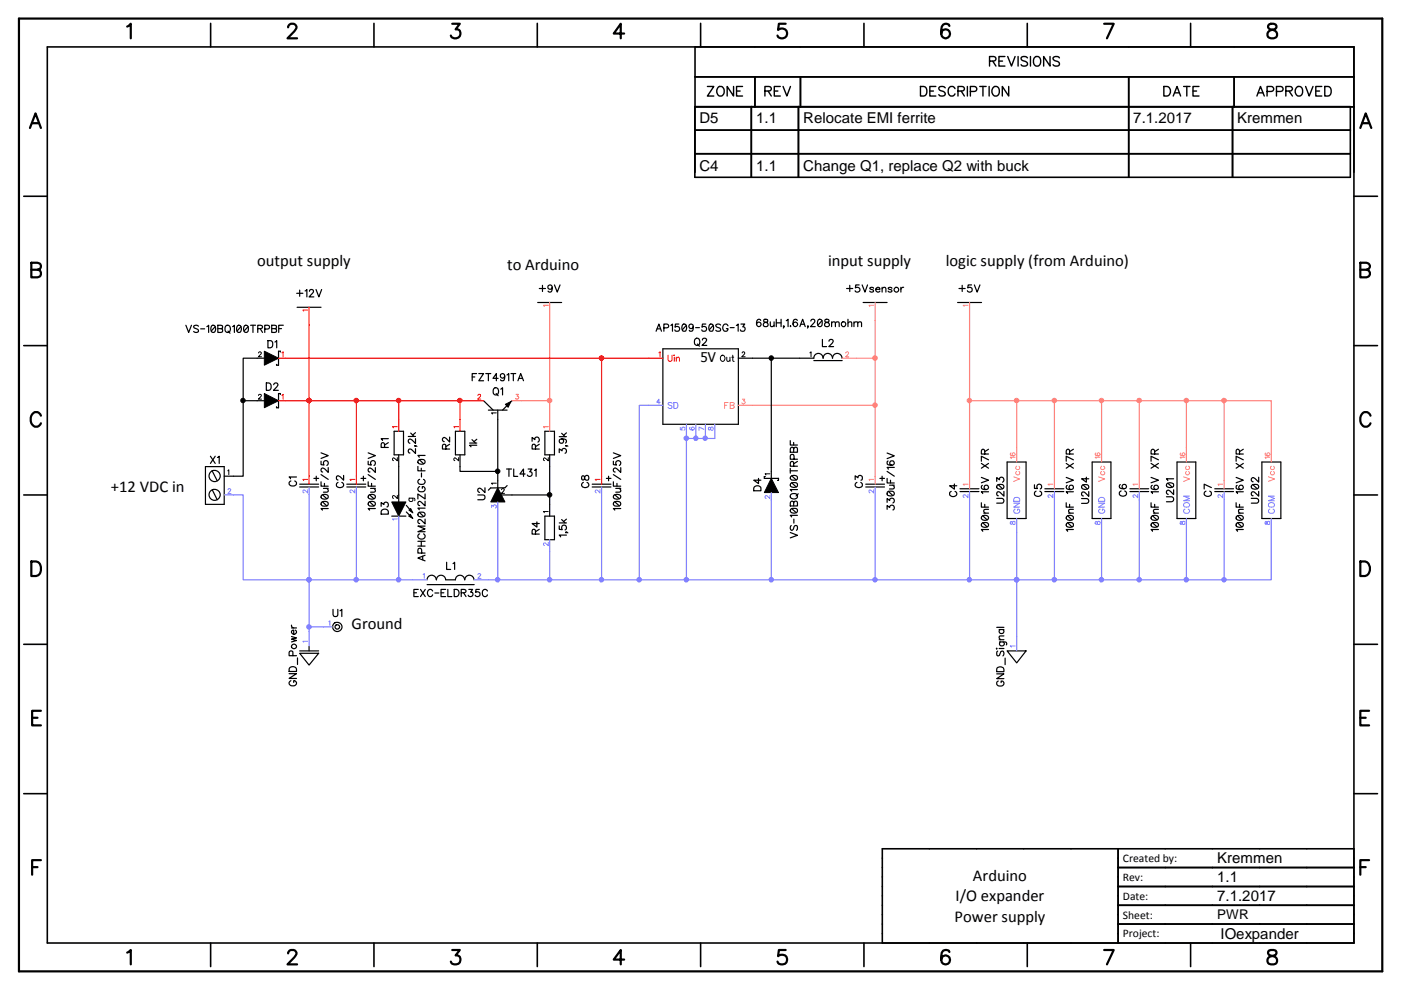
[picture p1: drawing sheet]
<svg xmlns="http://www.w3.org/2000/svg" width="297mm" height="210mm" viewBox="0 0 297 210" stroke-linecap="round" stroke-linejoin="round" font-family="sans-serif">
<defs><g id="words">
<g font-size="3.5">
<text x="54.5" y="56.3">output supply</text>
<text x="107.5" y="57.3">to Arduino</text>
<text x="175.6" y="56.3">input supply</text>
<text x="200.5" y="56.3">logic supply (from Arduino)</text>
<text x="23.5" y="104.3">+12 VDC in</text>
<text x="74.5" y="133.3">Ground</text>
<text x="202.6" y="191.1">I/O expander</text>
<text x="206.3" y="186.9">Arduino</text>
<text x="202.4" y="195.4">Power supply</text>
</g>
<g font-size="3.2">
<text x="148.3" y="26.2">D5</text>
<text x="160.3" y="26.2">1.1</text>
<text x="170.3" y="26.2">Relocate EMI ferrite</text>
<text x="240.3" y="26.2">7.1.2017</text>
<text x="262.3" y="26.2">Kremmen</text>
<text x="148.3" y="36.2">C4</text>
<text x="160.3" y="36.2">1.1</text>
<text x="170.3" y="36.2">Change Q1, replace Q2 with buck</text>
<text x="258.1" y="183">Kremmen</text>
<text x="258.1" y="187">1.1</text>
<text x="258.1" y="191">7.1.2017</text>
<text x="258.8" y="199">IOexpander</text>
</g>
<g font-size="2.8">
<text x="148.5" y="76.8">5V</text>
<text x="258.1" y="194.9">PWR</text>
</g>
<g font-size="2.5">
<text x="238.1" y="182.8">Created by:</text>
<text x="238.1" y="186.8">Rev:</text>
<text x="238.1" y="190.8">Date:</text>
<text x="238.1" y="194.8">Sheet:</text>
<text x="238.1" y="198.8">Project:</text>
</g>
</g></defs>
<path d="M0 0h297v209.9h-297z" fill="none" stroke="#fff" stroke-width=".34"/>
<path d="M65.5 69v16h-5M65.5 85h35" fill="none" stroke="#f00" stroke-width=".25"/>
<circle cx="65.5" cy="84.9" r=".48" fill="#f00"/>
<circle cx="65.5" cy="84.9" r=".48" fill="none" stroke="#f00" stroke-width=".21"/>
<path d="M84.5 85v3.9" fill="none" stroke="#f00" stroke-width=".25"/>
<circle cx="84.5" cy="84.9" r=".48" fill="#f00"/>
<circle cx="84.5" cy="84.9" r=".48" fill="none" stroke="#f00" stroke-width=".21"/>
<path d="M97.5 85v3.9" fill="none" stroke="#f00" stroke-width=".25"/>
<circle cx="97.5" cy="84.9" r=".48" fill="#f00"/>
<circle cx="97.5" cy="84.9" r=".48" fill="none" stroke="#f00" stroke-width=".21"/>
<path d="M65.5 85v16" fill="none" stroke="#f00" stroke-width=".25"/>
<circle cx="65.5" cy="84.9" r=".48" fill="#f00"/>
<circle cx="65.5" cy="84.9" r=".48" fill="none" stroke="#f00" stroke-width=".21"/>
<path d="M75.6 85v16" fill="none" stroke="#f00" stroke-width=".25"/>
<circle cx="75.5" cy="84.9" r=".47" fill="#f00"/>
<circle cx="75.5" cy="84.9" r=".47" fill="none" stroke="#f00" stroke-width=".21"/>
<path d="M49.5 104.9h2.1v18h13.9v11M84.5 111v11.9h-19" fill="none" stroke="#8080ff" stroke-width=".25"/>
<circle cx="65.5" cy="122.9" r=".49" fill="#8080ff"/>
<circle cx="65.5" cy="122.9" r=".49" fill="none" stroke="#8080ff" stroke-width=".21"/>
<path d="M65.5 104.9v18" fill="none" stroke="#8080ff" stroke-width=".25"/>
<circle cx="65.5" cy="122.9" r=".49" fill="#8080ff"/>
<circle cx="65.5" cy="122.9" r=".49" fill="none" stroke="#8080ff" stroke-width=".21"/>
<path d="M75.6 104.9v18" fill="none" stroke="#8080ff" stroke-width=".25"/>
<circle cx="75.5" cy="122.9" r=".48" fill="#8080ff"/>
<circle cx="75.5" cy="122.9" r=".48" fill="none" stroke="#8080ff" stroke-width=".21"/>
<path d="M65.5 132.9h3" fill="none" stroke="#8080ff" stroke-width=".25"/>
<circle cx="65.5" cy="132.9" r=".48" fill="#8080ff"/>
<circle cx="65.5" cy="132.9" r=".48" fill="none" stroke="#8080ff" stroke-width=".21"/>
<path d="M84.5 122.9h3" fill="none" stroke="#8080ff" stroke-width=".25"/>
<circle cx="84.5" cy="122.9" r=".49" fill="#8080ff"/>
<circle cx="84.5" cy="122.9" r=".49" fill="none" stroke="#8080ff" stroke-width=".21"/>
<path d="M215.6 95v-10h-10v16.9M215.6 85h8M233.5 95v-10h-9.9v16.9" fill="none" stroke="#ff8080" stroke-width=".25"/>
<circle cx="223.5" cy="84.9" r=".48" fill="#ff8080"/>
<circle cx="223.5" cy="84.9" r=".48" fill="none" stroke="#ff8080" stroke-width=".21"/>
<circle cx="215.5" cy="84.9" r=".48" fill="#ff8080"/>
<circle cx="215.5" cy="84.9" r=".48" fill="none" stroke="#ff8080" stroke-width=".21"/>
<path d="M233.5 85h18v10" fill="none" stroke="#ff8080" stroke-width=".25"/>
<circle cx="233.5" cy="84.9" r=".48" fill="#ff8080"/>
<circle cx="233.5" cy="84.9" r=".48" fill="none" stroke="#ff8080" stroke-width=".21"/>
<path d="M241.6 85v16.9" fill="none" stroke="#ff8080" stroke-width=".25"/>
<circle cx="241.5" cy="84.9" r=".48" fill="#ff8080"/>
<circle cx="241.5" cy="84.9" r=".48" fill="none" stroke="#ff8080" stroke-width=".21"/>
<path d="M205.6 67.9v17.1" fill="none" stroke="#ff8080" stroke-width=".25"/>
<circle cx="205.5" cy="84.9" r=".47" fill="#ff8080"/>
<circle cx="205.5" cy="84.9" r=".47" fill="none" stroke="#ff8080" stroke-width=".21"/>
<path d="M251.5 85h18v10" fill="none" stroke="#ff8080" stroke-width=".25"/>
<circle cx="251.5" cy="84.9" r=".48" fill="#ff8080"/>
<circle cx="251.5" cy="84.9" r=".48" fill="none" stroke="#ff8080" stroke-width=".21"/>
<path d="M259.5 85v16.9" fill="none" stroke="#ff8080" stroke-width=".25"/>
<circle cx="259.5" cy="84.9" r=".48" fill="#ff8080"/>
<circle cx="259.5" cy="84.9" r=".48" fill="none" stroke="#ff8080" stroke-width=".21"/>
<path d="M54.5 75.9h-2.9v9.1M54.5 85h-2.9v16h-2.1" fill="none" stroke="#000" stroke-width=".25"/>
<circle cx="51.5" cy="84.9" r=".47" fill="#000"/>
<circle cx="51.5" cy="84.9" r=".47" fill="none" stroke="#000" stroke-width=".21"/>
<path d="M105.5 107.9v15h11v-6M205.6 106v16.9h10v-10M116.5 122.9h89.1" fill="none" stroke="#8080ff" stroke-width=".25"/>
<circle cx="116.5" cy="122.9" r=".49" fill="#8080ff"/>
<circle cx="116.5" cy="122.9" r=".49" fill="none" stroke="#8080ff" stroke-width=".21"/>
<circle cx="205.5" cy="122.9" r=".48" fill="#8080ff"/>
<circle cx="205.5" cy="122.9" r=".48" fill="none" stroke="#8080ff" stroke-width=".21"/>
<path d="M233.5 112.9v10h-17.9" fill="none" stroke="#8080ff" stroke-width=".25"/>
<circle cx="215.5" cy="122.9" r=".49" fill="#8080ff"/>
<circle cx="215.5" cy="122.9" r=".49" fill="none" stroke="#8080ff" stroke-width=".21"/>
<path d="M223.6 106v16.9" fill="none" stroke="#8080ff" stroke-width=".25"/>
<circle cx="223.5" cy="122.9" r=".49" fill="#8080ff"/>
<circle cx="223.5" cy="122.9" r=".49" fill="none" stroke="#8080ff" stroke-width=".21"/>
<path d="M215.6 122.9v12.1" fill="none" stroke="#8080ff" stroke-width=".25"/>
<circle cx="215.5" cy="122.9" r=".49" fill="#8080ff"/>
<circle cx="215.5" cy="122.9" r=".49" fill="none" stroke="#8080ff" stroke-width=".21"/>
<path d="M251.5 112.9v10h-18" fill="none" stroke="#8080ff" stroke-width=".25"/>
<circle cx="233.5" cy="122.9" r=".49" fill="#8080ff"/>
<circle cx="233.5" cy="122.9" r=".49" fill="none" stroke="#8080ff" stroke-width=".21"/>
<path d="M241.6 106v16.9" fill="none" stroke="#8080ff" stroke-width=".25"/>
<circle cx="241.5" cy="122.9" r=".49" fill="#8080ff"/>
<circle cx="241.5" cy="122.9" r=".49" fill="none" stroke="#8080ff" stroke-width=".21"/>
<path d="M269.5 112.9v10h-18" fill="none" stroke="#8080ff" stroke-width=".25"/>
<circle cx="251.5" cy="122.9" r=".49" fill="#8080ff"/>
<circle cx="251.5" cy="122.9" r=".49" fill="none" stroke="#8080ff" stroke-width=".21"/>
<path d="M259.5 106v16.9" fill="none" stroke="#8080ff" stroke-width=".25"/>
<circle cx="259.5" cy="122.9" r=".49" fill="#8080ff"/>
<circle cx="259.5" cy="122.9" r=".49" fill="none" stroke="#8080ff" stroke-width=".21"/>
<path d="M103.5 122.9h2" fill="none" stroke="#8080ff" stroke-width=".25"/>
<circle cx="105.5" cy="122.9" r=".49" fill="#8080ff"/>
<circle cx="105.5" cy="122.9" r=".49" fill="none" stroke="#8080ff" stroke-width=".21"/>
<path d="M145.5 93v29.9" fill="none" stroke="#8080ff" stroke-width=".25"/>
<circle cx="145.5" cy="122.9" r=".49" fill="#8080ff"/>
<circle cx="145.5" cy="122.9" r=".49" fill="none" stroke="#8080ff" stroke-width=".21"/>
<path d="M145.5 93h6" fill="none" stroke="#8080ff" stroke-width=".25"/>
<circle cx="145.5" cy="92.9" r=".48" fill="#8080ff"/>
<circle cx="145.5" cy="92.9" r=".48" fill="none" stroke="#8080ff" stroke-width=".21"/>
<path d="M149.6 93h.1" fill="none" stroke="#8080ff" stroke-width=".25"/>
<circle cx="149.5" cy="92.9" r=".47" fill="#8080ff"/>
<circle cx="149.5" cy="92.9" r=".47" fill="none" stroke="#8080ff" stroke-width=".21"/>
<path d="M147.5 93h.1" fill="none" stroke="#8080ff" stroke-width=".25"/>
<circle cx="147.5" cy="92.9" r=".47" fill="#8080ff"/>
<circle cx="147.5" cy="92.9" r=".47" fill="none" stroke="#8080ff" stroke-width=".21"/>
<path d="M137.5 85.9h-2v37" fill="none" stroke="#8080ff" stroke-width=".25"/>
<circle cx="135.5" cy="122.9" r=".49" fill="#8080ff"/>
<circle cx="135.5" cy="122.9" r=".49" fill="none" stroke="#8080ff" stroke-width=".21"/>
<path d="M163.5 106v16.9" fill="none" stroke="#8080ff" stroke-width=".25"/>
<circle cx="163.5" cy="122.9" r=".48" fill="#8080ff"/>
<circle cx="163.5" cy="122.9" r=".48" fill="none" stroke="#8080ff" stroke-width=".21"/>
<path d="M185.5 104.9v18" fill="none" stroke="#8080ff" stroke-width=".25"/>
<circle cx="185.5" cy="122.9" r=".49" fill="#8080ff"/>
<circle cx="185.5" cy="122.9" r=".49" fill="none" stroke="#8080ff" stroke-width=".21"/>
<path d="M127.5 104.9v18" fill="none" stroke="#8080ff" stroke-width=".25"/>
<circle cx="127.5" cy="122.9" r=".49" fill="#8080ff"/>
<circle cx="127.5" cy="122.9" r=".49" fill="none" stroke="#8080ff" stroke-width=".21"/>
<path d="M181.6 75.9h3.9v25.1M185.5 67.9v8" fill="none" stroke="#ff8080" stroke-width=".25"/>
<circle cx="185.5" cy="75.9" r=".49" fill="#ff8080"/>
<circle cx="185.5" cy="75.9" r=".49" fill="none" stroke="#ff8080" stroke-width=".21"/>
<path d="M159.6 85.9h25.9" fill="none" stroke="#ff8080" stroke-width=".25"/>
<circle cx="185.5" cy="85.9" r=".49" fill="#ff8080"/>
<circle cx="185.5" cy="85.9" r=".49" fill="none" stroke="#ff8080" stroke-width=".21"/>
<path d="M84.5 98.9v6M97.5 98.9v1h8M105.5 88.9v13M116.5 98.9v8M108.5 104.9h8" fill="none" stroke="#000" stroke-width=".25"/>
<g fill="#000">
<circle cx="105.5" cy="99.9" r=".49"/>
<circle cx="116.5" cy="104.9" r=".49"/>
</g>
<g fill="none" stroke="#000" stroke-width=".21">
<circle cx="105.5" cy="99.9" r=".49"/>
<circle cx="116.5" cy="104.9" r=".49"/>
</g>
<path d="M116.5 67.9v21M110.5 85h6" fill="none" stroke="#ff8040" stroke-width=".25"/>
<circle cx="116.5" cy="84.9" r=".48" fill="#ff8040"/>
<circle cx="116.5" cy="84.9" r=".48" fill="none" stroke="#ff8040" stroke-width=".21"/>
<path d="M159.6 75.9h9.9M163.5 75.9v24" fill="none" stroke="#000" stroke-width=".25"/>
<circle cx="163.5" cy="75.9" r=".48" fill="#000"/>
<circle cx="163.5" cy="75.9" r=".48" fill="none" stroke="#000" stroke-width=".21"/>
<path d="M60.5 75.9h77M127.5 75.9v25.1" fill="none" stroke="#f00" stroke-width=".25"/>
<circle cx="127.5" cy="75.9" r=".49" fill="#f00"/>
<g fill="none" stroke="#f00" stroke-width=".21">
<path d="M59.8 74.8l.2-.2v1M65.2 65.7h-1l.2 .3M139.7 74.8l.3-.2v1M141.6 75.3l.1 1.1 .3 .2 .4-.2 .1-1.1M142.9 75.3h.1zM143 75.7v.9M143.4 76l.3-.3 .3 .1 .1 .8M143.4 75.7v.9M59.8 83.8l.2-.2v1M84.2 90.5h-1l.2 .2M97.2 90.5h-1l.2 .2M101.3 83.9l.2-.3 .4 .1-.1 .5-.5 .4h.6"/>
<path d="M65.2 101.6h-1l.2 .3M75.2 101.6h-1l.2 .3M127.2 101.6h-1l.2 .3"/>
<circle cx="127.5" cy="75.9" r=".49"/>
</g>
<g fill="none" stroke="#000" stroke-width=".25">
<path d="M39.4 69l.6 1.5 .6-1.5M42.1 69.2a.58 .58 0 0 0-.6-.3 .58 .58 0 0 0-.4 .4l.1 .3 .7 .2 .2 .5a.67 .67 0 0 1-1 0M42.5 69.7h.9M43.9 69.3l.3-.3v1.5M44.9 69a.47 .47 0 0 1 .7 .3l.1 .3a.68 .68 0 0 1-.6 .9 .97 .97 0 0 1-.2-1.5zM45.6 69.3l-.8 .9M46.2 69l1 .1v.5l-.3 .1 .3 .1v.6l-1 .1zM46.2 69.7h.7M47.8 69.2a.67 .67 0 0 1 1 0 .67 .67 0 0 1 0 .9 .61 .61 0 0 1-.9 .3 .61 .61 0 0 1-.2-.8zM48.3 70.2l.5 .5M49.3 69.3l.4-.3v1.5M50.4 69a.47 .47 0 0 1 .7 .3l.1 .3a.68 .68 0 0 1-.6 .9 .97 .97 0 0 1-.2-1.5z"/>
<path d="M51.1 69.3l-.9 .9M51.9 69a.51 .51 0 0 1 .7 .3l.1 .3a.63 .63 0 0 1-.6 .9 .94 .94 0 0 1-.2-1.5zM52.6 69.3l-.9 .9M53.1 69h1.1M53.6 69v1.5M54.5 75.9h1.5M54.6 69.7l1-.1v-.5l-1-.1v1.5M55.2 69.7l.5 .8M56.1 69.8l.9-.1 .1-.2v-.4l-1-.1v1.5M56.8 72.2h.5a.82 .82 0 0 1 .5 .8 .82 .82 0 0 1-.5 .7h-.5zM57.6 69l1 .1v.5l-.3 .1 .3 .1v.6l-1 .1zM57.6 69.7h.7"/>
<path d="M58.3 72.5l.4-.3v1.5M59.1 69.7h.6M59.4 74.6v-.1h-.3v2.9h-.5v-.1M60.1 69h-1v1.5M62.9 62.2h1.3M63 65.2h5.1M63.5 61.5v1.3M64.7 61.7l.4-.3v1.5M65.6 61.8l.3-.4 .4 .1 .2 .2-.1 .3-.9 .9h1M67 61.4l.6 1.5 .6-1.5M100.1 79.9h.6M101 79.2h-.9v1.5"/>
<path d="M101.5 79.2h1l-1 1.5h1M103 79.2h1.1M103.5 79.2v1.5M107 79.7a.47 .47 0 0 1-.6 .4 .47 .47 0 0 1-.2-.7 .47 .47 0 0 1 .7 0l.1 .3a.74 .74 0 0 1-.6 1l-.3-.2M107.5 79.5l.4-.3v1.5M108.3 79.2h1M108.8 79.2v1.5M114 64.1h5.1M114.3 61.2h1.4M115 60.5v1.3M117.1 60.9a.47 .47 0 0 1-.6 .4 .47 .47 0 0 1-.2-.7 .47 .47 0 0 1 .7 0l.1 .3a.74 .74 0 0 1-.6 1l-.3-.2M117.6 60.4l.5 1.5 .6-1.5"/>
<path d="M139.1 70.2l.6-1.5 .5 1.5M139.3 69.7h.7M140.5 74h16v16h-16zM140.8 69.5l.9-.1 .1-.4-.4-.3h-.6v1.5M142.2 69l.4-.3v1.5M143.9 68.7h-.7l-.1 .7a.54 .54 0 0 1 .8-.1 .54 .54 0 0 1 0 .8 .54 .54 0 0 1-.8-.2M144.8 68.8a.47 .47 0 0 1 .7 .2l.1 .4a.66 .66 0 0 1-.6 .8 .97 .97 0 0 1-.2-1.4zM145.5 69l-.9 .9M147 69.2a.47 .47 0 0 1-.7 .3 .47 .47 0 0 1-.1-.7 .47 .47 0 0 1 .7 .1l.1 .3a.69 .69 0 0 1-.6 1l-.3-.2M147.4 71.9a.67 .67 0 0 1 .9 .1 .67 .67 0 0 1 0 .9 .61 .61 0 0 1-.9 .3 .61 .61 0 0 1-.2-.9zM147.5 69.5h.8M147.9 72.9l.4 .5"/>
<path d="M148.9 72.1l.3-.4h.3l.3 .3-.2 .5-.8 .7h1.1M149.6 68.7h-.7l-.1 .7a.54 .54 0 0 1 .9-.1 .54 .54 0 0 1-.1 .8 .54 .54 0 0 1-.8-.2M150.5 68.8a.47 .47 0 0 1 .7 .2l.1 .4a.66 .66 0 0 1-.6 .8 .97 .97 0 0 1-.2-1.4zM151.2 69l-.8 .9M152.8 68.9a.58 .58 0 0 0-.6-.2 .58 .58 0 0 0-.4 .4l1 .7-.1 .4h-.6l-.3-.2M154.3 69.1a.56 .56 0 0 0-.6-.4 .56 .56 0 0 0-.5 .6v.4a.55 .55 0 0 0 .6 .5 .55 .55 0 0 0 .5-.5h-.3M154.8 69.5h.9M156.1 69l.4-.3v1.5M156.5 75.9h3.1M157.1 68.7h.8l-.4 .6a.5 .5 0 0 1 .3 .8 .5 .5 0 0 1-.8-.2M161.3 67.9a.4 .4 0 0 0-.6-.1 .87 .87 0 0 0 .2 1.5 .49 .49 0 0 0 .5-.5 .49 .49 0 0 0-.5-.5 .49 .49 0 0 0-.5 .4M162 67.8v.4l.6 .3 .3 .2a.51 .51 0 0 1-.6 .6 .51 .51 0 0 1-.5-.6l.2-.2 .7-.3 .1-.3a.54 .54 0 0 0-.8-.1z"/>
<path d="M163.3 68.2l.1 1 .3 .1 .4-.3M164.1 68.2v1.1M164.6 67.7v1.6M164.6 68.5h1M165.6 67.7v1.6M166.2 69.2h-.1h.1l-.1 .4M166.7 68l.4-.3v1.6M167.6 69.1v.2zM169 67.9l-.1-.1a.48 .48 0 0 0-.7 .2 .78 .78 0 0 0 .5 1.3 .49 .49 0 0 0 .4-.5 .49 .49 0 0 0-.5-.5 .49 .49 0 0 0-.5 .4M169.5 75.9h3a.97 .97 0 0 1 1-1 .97 .97 0 0 1 1 1M169.6 69.3l.6-1.6 .5 1.6M169.8 68.7h.7"/>
<path d="M171.4 69.2h-.2h.2l-.2 .4M171.9 68.1l.3-.4h.3l.3 .3-.1 .3-.9 1h1M172.5 76.5h6.1M173.5 67.8a.51 .51 0 0 1 .8 .2v1a.48 .48 0 0 1-.5 .3 .48 .48 0 0 1-.4-.3l-.1-.6zM174.3 68l-.9 1M174.4 72v1.5h.9M174.5 75.9a.97 .97 0 0 1 1-1 .97 .97 0 0 1 1 1 1.02 1.02 0 0 1 1-1 1.02 1.02 0 0 1 1 1M175 67.8v.4l.4 .2a.45 .45 0 0 1 .5 .4 .45 .45 0 0 1-.4 .5l-.5-.1-.2-.2a.74 .74 0 0 1 .9-.8l.1-.3a.54 .54 0 0 0-.8-.1zM175.8 72.3l.3-.3 .5 .1 .1 .3-.3 .4-.7 .7h1M176.3 68.5l.4-.3 .3 .1 .1 1M176.3 68.2v1.1M177.1 68.5l.4-.3 .3 .1 .1 1"/>
<path d="M179.5 61.2h1.3M179.8 68.5l.2-.2a.38 .38 0 0 1 .6 .2v.8M179.8 67.7v1.6M180.2 60.5v1.3M181.1 68.5l.2-.2a.38 .38 0 0 1 .6 .2v.8M181.1 68.2v1.1M181.9 68.5l.2-.2a.38 .38 0 0 1 .6 .2v.8M182.2 60.4h-.8v.6a.55 .55 0 0 1 .8 0 .55 .55 0 0 1-.1 .8 .55 .55 0 0 1-.8-.2M182.8 60.4l.6 1.5 .5-1.5M183 64.1h5.1M185.2 61.1v-.1a.54 .54 0 0 0-.8 .1l.8 .4v.3a.54 .54 0 0 1-.8-.1M185.7 61.3h.9a.5 .5 0 0 0-.7-.3 .5 .5 0 0 0-.3 .6 .5 .5 0 0 0 .7 .3l.3-.2"/>
<path d="M187 61.2l.4-.3 .3 .1 .1 .9M187 60.9v1M189.1 61.1v-.1a.54 .54 0 0 0-.8 .1l.8 .4v.3a.54 .54 0 0 1-.8-.1M191 60.9v1M191.6 60.9l-.4 .1-.2 .3M203 64.1h5.1M203.3 61.2h1.3M204 60.5v1.3M206 60.4h-.7l-.1 .6a.54 .54 0 0 1 .8 .1 .54 .54 0 0 1-.1 .8 .54 .54 0 0 1-.8-.3M206.6 60.4l.6 1.5 .6-1.5M43.6 98.9h3.9v8h-3.9zM44.6 96.7l1 1.6"/>
<path d="M45 99.9l1.1 2M45.6 96.7l-1 1.6M46.1 97l.4-.3v1.6M54.5 85h1.5M56.5 81.2h.5a.84 .84 0 0 1 .5 .8 .84 .84 0 0 1-.5 .8h-.5zM58 81.6l.3-.4h.3l.3 .3-.2 .5-.7 .8h1M59.4 83.7v-.3h-.3v3h-.5v-.2M68.1 97.8v.7l.6 .1a.54 .54 0 0 1 0-.8 .54 .54 0 0 1 .8 .1 .54 .54 0 0 1-.2 .8M68.1 96l1.5 .6-1.5 .6M69.6 99.1v1.1l-1.1-1-.4 .3 .1 .5 .2 .1M78.1 97.8v.7l.6 .1a.53 .53 0 0 1 0-.8 .53 .53 0 0 1 .8 .1 .53 .53 0 0 1-.2 .8M78.1 96l1.5 .6-1.5 .6"/>
<path d="M79.6 99.1v1.1l-.7-.8-.5-.2-.3 .2v.4l.3 .3M81.5 94.9l-.1-.9-.2-.1h-.3l-.1 1h1.5M82.3 93h-1.5l.3 .4M82.3 93.9l-.8 .5M83.6 91.4h2v5h-2zM84.5 96.4v2.5M86.6 92.5h1.5M87.1 91.8l.7 .7M88 94.5v.2v-.2l.4 .2M88.1 95.1v1l-1.1-.9h-.3l-.1 .3 .1 .5 .2 .1M88.1 93v1l-1.1-.9-.4 .3v.3l.3 .3M88.1 91.7l-.6 .5"/>
<path d="M88.6 98.9v.9h1.5M88.7 97.6l.6-.2a.61 .61 0 0 1 .8 .6 .89 .89 0 0 1-1.5 0zM88.9 97.5l.9 .8M89.3 99.3v.5M90.1 96.6h-1.5l.3 .3M94.5 95.2v-.9l-.5-.1-.2 .3v.7h1.5M95.3 92.7v1l-.7-.7-.5-.2-.3 .2v.3l.4 .3M95.3 94.2l-.8 .5M96.6 91.4h1.9v5h-1.9zM97.5 96.4v2.5M99.6 93.9h1.5M100.1 93.2l.7 .7"/>
<path d="M101.1 94.4h-1.5l.3 .3M101.1 93.1l-.6 .5M102.5 85l2.1 2M103.5 87h4M104.7 82.4a.67 .67 0 0 1 .9 .1 .67 .67 0 0 1 0 .9 .61 .61 0 0 1-.8 .3 .61 .61 0 0 1-.2-.9zM105.2 83.4l.4 .5M105.5 87v1.9M105.6 80.2h-1.1l.7-1v1.5M106.2 82.5l.3-.3v1.5M107.4 99.4h1.1M107.9 99.4v1.6M108.5 85l-2 2"/>
<path d="M108.9 99.4v1.6h.9M109.8 80.7l.6-1.5 .6 1.5M110 80.2h.8M112 99.4h.8l-.5 .6a.52 .52 0 0 1 .4 .9 .52 .52 0 0 1-.9-.2M112.8 93.6v-.8l.6 .4a.51 .51 0 0 1 .7-.5 .51 .51 0 0 1 .2 .9l-.3 .1M113.3 99.7l.4-.3v1.6M113.5 95.2l-.1-1h-.5l-.1 1h1.5M114.3 94.2l-.8 .5M115.5 91.4h2.1v5h-2.1zM116.5 96.4v2.5M118.6 96v-.8l.6 .4a.47 .47 0 0 1 .4-.5 .47 .47 0 0 1 .5 .4l-.1 .5-.2 .1M118.6 92.6h1.5"/>
<path d="M119.1 93a.47 .47 0 0 1 .4 .7 .47 .47 0 0 1-.7 .2 .47 .47 0 0 1 0-.8l.3-.1a.74 .74 0 0 1 1 .6l-.2 .3M119.1 91.9l.7 .7M120 94.5v.1v-.1l.4 .1M120.1 91.8l-.6 .5M130 97.8v.7l.7 .1a.54 .54 0 0 1 0-.8 .54 .54 0 0 1 .8 .1 .54 .54 0 0 1-.2 .8M130 96l1.6 .6-1.6 .6M131.6 99.1v1.1l-.8-.8-.5-.2-.2 .2-.1 .4 .4 .3M163.5 99.9v1.5M167.6 93.4v1h1.5M167.6 99.8h1.5M167.6 99.3v1M167.6 95l.4-.2 .3 .4 .1-.3 .4-.1 .2 .2 .1 .9h-1.5z"/>
<path d="M168.3 98.8l-.1-.8-.4-.2-.2 .4v.6h1.5M168.3 93.8v.6M168.3 95.2v.7M168.4 97.4l-.2-1h-.5l-.1 .3v.7h1.5M169.1 97.8l-.8 .5M188.1 96.1l1.5 .5-1.5 .6M188.1 99.9l1.5 1.1M188.3 97.7l-.2 .1v.4a.83 .83 0 0 0 .8 .5 .83 .83 0 0 0 .7-.6 .49 .49 0 0 0-.5-.4 .49 .49 0 0 0-.5 .4 .49 .49 0 0 0 .5 .5M189.6 99.1h-1.5l.2 .4M208.1 98.3l1.5 1M208.8 96.3l-.1-1h-.5l-.1 1h1.5M209.6 97.5l-1.5-.8v1.1"/>
<path d="M209.6 98.3l-1.5 1M209.6 95.2l-.8 .6M213.5 98h4v11.9h-4zM226.1 98.3l1.5 1M226.8 96.3l-.1-.9-.3-.2-.3 .4v.7h1.5M227.6 97.5l-1.5-.8v1.1M227.6 98.3l-1.5 1M227.6 95.2l-.8 .6M231.6 98h3.9v11.9h-3.9zM244 98.3l1.6 1M244.8 96.3l-.1-.9-.4-.2-.3 .4v.7h1.6M245.6 97.5l-1.6-.8v1.1"/>
<path d="M245.6 98.3l-1.6 1M245.6 95.2l-.8 .6M249.6 98h3.9v11.9h-3.9zM262.1 98.3l1.5 1M262.8 96.3l-.1-.9-.4-.2-.2 .2v.9h1.5M263.6 97.5l-1.5-.8v1.1M263.6 98.3l-1.5 1M263.6 95.2l-.8 .6M267.5 98h4.1v11.9h-4.1zM45 103.9l1.1 2.1M47.5 101h2M61.7 102a.54 .54 0 0 0-.4 .6 .54 .54 0 0 0 .6 .4h.4a.54 .54 0 0 0 .6-.4 .54 .54 0 0 0-.4-.6"/>
<path d="M62.9 101.1h-1.6l.3 .4M63.5 102.7h4.1M63.5 103.3h4.1M66.5 101.4h1.1M67.1 101v.9M68.1 102.2v.9h1.5M68.1 100.6l1.5 1M68.2 106.5l.5-.2a.68 .68 0 0 1 .9 .6 .83 .83 0 0 1-.8 .4 .83 .83 0 0 1-.7-.5zM68.2 105l.5-.2a.68 .68 0 0 1 .9 .6 .82 .82 0 0 1-.8 .4 .82 .82 0 0 1-.7-.6zM68.4 106.4l.9 .9M68.4 104.9l.9 .8M68.6 103.5h1"/>
<path d="M68.8 102.5v.6M69.3 103.5l.3 .4-.1 .4-.9 .1M69.6 107.8h-1.5l.3 .4M71.7 102.3a.57 .57 0 0 0-.4 .6 .57 .57 0 0 0 .6 .5h.4a.56 .56 0 0 0 .6-.5 .56 .56 0 0 0-.4-.6M72.9 100.8v1l-.8-.7-.5-.2-.2 .1-.1 .5 .4 .3M73.5 102.7h4.1M73.5 103.3h4.1M76.5 101.4h1.1M77 101v.9M78.1 102.2v.9h1.5M78.1 100.6l1.5 1M78.1 106.5l.6-.2a.66 .66 0 0 1 .9 .6 .84 .84 0 0 1-.8 .4 .84 .84 0 0 1-.7-.5z"/>
<path d="M78.1 105l.6-.2a.66 .66 0 0 1 .9 .6 .89 .89 0 0 1-1.5 0zM78.4 106.4l.9 .9M78.4 104.9l.9 .8M78.6 103.5h1M78.8 102.5v.6M79.3 103.5l.3 .4-.1 .4-.9 .1M79.6 107.8h-1.5l.3 .4M80.8 107.4v-.8l.6 .4a.47 .47 0 0 1 .4-.5 .47 .47 0 0 1 .5 .4l-.1 .5-.2 .1M80.9 108.2a.84 .84 0 0 1 1.4 .3v.5h-1.5zM83.1 109.4h3M84.5 104.9v1.5M86.1 108.5l.7 .7"/>
<path d="M86.1 107.1l.8 .9M88.6 115.8h1.5M88.6 114.8h1.5M88.7 108.8l.6-.2a.61 .61 0 0 1 .8 .5 .81 .81 0 0 1-.8 .5 .81 .81 0 0 1-.7-.6zM88.9 108.6l.9 .9M89 113.2a.56 .56 0 0 0-.4 .6 .56 .56 0 0 0 .6 .5 .63 .63 0 0 0 .8-.3 .63 .63 0 0 0-.2-.8M89 103.2a.62 .62 0 0 0-.3 .8 .62 .62 0 0 0 .8 .3 .55 .55 0 0 0 .6-.6 .55 .55 0 0 0-.6-.5v.3M89 101.6a.6 .6 0 0 0-.3 .9 .6 .6 0 0 0 .8 .2 .55 .55 0 0 0 .6-.4 .55 .55 0 0 0-.3-.7M89.3 114.8v1M89.4 100.3v.8M89.4 117.3l-.1-.9-.2-.2-.4 .1-.1 1h1.5M89.6 117.9v.8"/>
<path d="M90.1 117.7l-1.5 .6 1.5 .6M90.1 111.5h-1.5l1.5 .6-1.5 .6h1.5M90.1 110.1v1l-.9-.9h-.3l-.3 .2v.3l.4 .3M90.1 107.7h-1.5l.3 .4M90.1 106.3v1l-.9-.9-.3-.1-.3 .3v.3l.4 .3M90.1 104.7v1.1l-1.5-1.1v1.1M94.7 119.2v1.5h.8M96.1 119.5l.3-.3v1.5M101.3 104.9h1.1a.52 .52 0 0 1 .4 .6 .52 .52 0 0 1-.4 .5h-1.1M102.8 103.4v1l-.7-.7-.5-.2-.2 .1-.1 .5 .4 .3M104.1 103.4l-.6 .5M105.5 101.9v1.6"/>
<path d="M105.5 104.9h3M107.5 103l-.4 .4-3 .1M111.3 100.5h-1.1l.8-1.1v1.6M113.5 113.2l-.1-.9h-.5l-.1 .9h1.5M113.8 110.7v1.1l-1-.8h1.5M114.3 112.2l-.8 .5M115.5 109.4h2.1v5h-2.1zM116.5 106.9v2.5M118.6 111.5v.7l.6 .1a.55 .55 0 0 1-.1-.8 .55 .55 0 0 1 .9 0 .55 .55 0 0 1-.2 .9M118.6 110.9h1.5M119.1 110.2l.7 .7M120 112.8v.2v-.2l.4 .2"/>
<path d="M120.1 113.5h-1.5l.3 .3M120.1 110.1l-.6 .5M123.4 101a.58 .58 0 0 0 .1 .8l.3-.1 .2-.7 .3-.2a.51 .51 0 0 1 .6 .5 .51 .51 0 0 1-.6 .5l-.3-.2-.2-.6zM123.7 102.3a.56 .56 0 0 0-.4 .6 .56 .56 0 0 0 .6 .5 .62 .62 0 0 0 .8-.3 .62 .62 0 0 0-.2-.8M125.6 102.7h3.9M125.6 103.3h3.9M128.6 101.4h.9M129 101v.9M130 102.2v.9h1.6M130 100.6l1.6 1M130.1 106.5l.6-.2a.68 .68 0 0 1 .9 .6 .87 .87 0 0 1-.8 .4 .87 .87 0 0 1-.8-.5zM130.1 105l.6-.2a.68 .68 0 0 1 .9 .6 .93 .93 0 0 1-1.6 0z"/>
<path d="M130.3 106.4l1 .9M130.3 104.9l1 .8M130.6 103.5h1M130.8 102.5v.6M131.3 103.5l.3 .4-.1 .4-.9 .1M131.6 107.8h-1.6l.3 .4M159.9 103.3a.83 .83 0 0 1 1.4 .2v.6h-1.5zM160.8 101.4v1.1l-1-.7h1.5M162.3 101h-.3v.4h3.1v.5h-.3M167.6 112.9l1.5 .6-1.5 .5M167.6 108l.2-.2h1l.2 .2 .1 .3a.81 .81 0 0 1-.8 .5 .81 .81 0 0 1-.7-.6zM167.6 106.4l.4-.1 .3 .3 .1-.3h.4l.2 .1 .1 .9h-1.5z"/>
<path d="M167.6 104.9a.77 .77 0 0 1 1-.3 .77 .77 0 0 1 .4 .9 .83 .83 0 0 1-.9 .3 .83 .83 0 0 1-.5-.7zM167.6 102.5l.2-.1h1l.2 .1 .1 .4a.81 .81 0 0 1-.8 .4 .81 .81 0 0 1-.7-.6zM167.6 101a.9 .9 0 0 1 1.5 .3v.1a.84 .84 0 0 1-.8 .4 .84 .84 0 0 1-.7-.5zM167.8 111.4a.58 .58 0 0 0-.3 .6 .58 .58 0 0 0 .4 .4l.8-1 .3 .1 .1 .6-.2 .3M167.8 107.8l1 .9M167.8 102.4l1 .9M167.8 100.9l1 .9M168.3 106.6v.7M168.3 110.1v.8M169.1 109.3h-1.5l.2 .3M169.1 103.8h-1.5l.2 .3M169.2 104.7l-.4 .5"/>
<path d="M181.3 101.7v-.8l.6 .4a.52 .52 0 0 1 .7-.5 .52 .52 0 0 1 .2 .9l-.3 .1M181.7 102.3a.56 .56 0 0 0-.4 .6 .56 .56 0 0 0 .6 .5 .63 .63 0 0 0 .9-.3 .63 .63 0 0 0-.3-.8M183.6 102.7h3.9M183.6 103.3h3.9M186.6 101.4h.9M187 101v.9M188.1 108v-.8l.5 .4a.51 .51 0 0 1 .9-.4 .51 .51 0 0 1-.2 .9M188.1 106.5v-.8l.5 .4a.51 .51 0 0 1 .9-.4 .51 .51 0 0 1-.2 .9M188.1 101.4v1h1.5M188.1 104.4l.2-.2h1a.48 .48 0 0 1 .3 .4 .48 .48 0 0 1-.3 .5l-.6 .1-.6-.3zM188.3 104.2l1 .9M188.6 102.9h1"/>
<path d="M188.8 101.8v.6M189.3 102.9l.3 .3-.1 .4-.9 .1M201.7 104.2a.57 .57 0 0 0-.4 .6 .57 .57 0 0 0 .6 .5h.4a.56 .56 0 0 0 .6-.5 .56 .56 0 0 0-.4-.6M202.3 102.6v1.1l-1-.7h1.6M203.5 103.6h4.1M203.5 104.2h4.1M208.1 106.6v.9h1.5M208.1 101.2l1.5 .6-1.5 .6M208.1 111l.6-.2a.63 .63 0 0 1 .9 .5 .81 .81 0 0 1-.8 .5 .81 .81 0 0 1-.7-.6zM208.1 109.5a.85 .85 0 0 1 1.5 .4 .81 .81 0 0 1-.8 .4 .81 .81 0 0 1-.7-.6zM208.3 102.9l-.2 .1a.47 .47 0 0 0 .3 .7 .88 .88 0 0 0 1.2-.3 .48 .48 0 0 0-.4-.6 .48 .48 0 0 0-.6 .5 .48 .48 0 0 0 .5 .5M208.4 110.8l.9 .9"/>
<path d="M208.4 109.3l.9 .9M208.6 108.8h1M208.8 106.9v.6M209.6 112.3h-1.5l.3 .3M209.6 108l-.9 .1-.1 .4 .3 .3M209.6 104.3h-1.5l.3 .3M211.3 105.7h1.1l.4 .2v.2l-.2 .5-1.3 .1M211.3 102.1v-.8l.6 .4a.52 .52 0 0 1 .5-.5 .52 .52 0 0 1 .5 .5 .52 .52 0 0 1-.3 .5M211.4 102.9l.2-.2h1a.48 .48 0 0 1 .3 .5 .48 .48 0 0 1-.3 .4l-.4 .1a.66 .66 0 0 1-.9-.6zM211.6 102.7l1 .9M212.8 104.2v1l-.9-.9h-.3a.43 .43 0 0 0-.3 .4 .43 .43 0 0 0 .4 .4M219.3 102.8v.7l.7 .1a.54 .54 0 0 1 0-.8 .54 .54 0 0 1 .8 .1 .54 .54 0 0 1-.2 .8"/>
<path d="M219.7 104.1a.63 .63 0 0 0-.3 .9 .63 .63 0 0 0 .9 .2 .56 .56 0 0 0 .6-.4 .56 .56 0 0 0-.4-.7M221.5 103.6h4M221.5 104.2h4M226.1 106.6v.9h1.5M226.1 101.2l1.5 .6-1.5 .6M226.1 111l.6-.2a.61 .61 0 0 1 .9 .5 .81 .81 0 0 1-1.2 .4 .48 .48 0 0 1-.3-.7zM226.1 109.5a.76 .76 0 0 1 1-.3 .76 .76 0 0 1 .4 .9 .89 .89 0 0 1-1.4-.4zM226.3 102.9l-.2 .1a.47 .47 0 0 0 .3 .7 .88 .88 0 0 0 1.2-.3 .48 .48 0 0 0-.4-.6 .48 .48 0 0 0-.6 .5 .48 .48 0 0 0 .5 .5M226.4 110.8l.9 .9M226.4 109.3l.9 .9M226.6 108.8h1M226.8 106.9v.6"/>
<path d="M227.6 112.3h-1.5l.3 .3M227.6 108l-1 .1v.4l.3 .3M227.6 104.3h-1.5l.3 .3M229.3 105.7h1.1l.4 .4v.4l-.4 .2h-1.1M229.4 103l.6-.3a.63 .63 0 0 1 .8 .6 .81 .81 0 0 1-.8 .5 .81 .81 0 0 1-.7-.6zM229.6 102.8l.9 .9M230.3 101.2v1l-1-.7h1.5M230.8 104.2v1l-.9-.8-.3-.1-.3 .3v.3l.4 .3M237.5 102.7l-.1 .1a.47 .47 0 0 0 .2 .7 .88 .88 0 0 0 1.2-.3 .48 .48 0 0 0-.4-.5 .48 .48 0 0 0-.5 .4 .48 .48 0 0 0 .4 .5M237.7 104.1a.56 .56 0 0 0-.4 .6 .56 .56 0 0 0 .6 .5 .62 .62 0 0 0 .8-.3 .62 .62 0 0 0-.2-.8M239.6 103.6h3.9M239.6 104.2h3.9"/>
<path d="M244 106.6v.9h1.6M244 101.2l1.6 .6-1.6 .6M244.1 111l.2-.2h1a.48 .48 0 0 1 .3 .5 .48 .48 0 0 1-.3 .4l-.4 .1a.68 .68 0 0 1-.9-.6zM244.1 109.5a.89 .89 0 0 1 1.5 .4 .84 .84 0 0 1-.8 .4 .84 .84 0 0 1-.8-.6zM244.3 102.9a.43 .43 0 0 0-.3 .4 .43 .43 0 0 0 .3 .4 .78 .78 0 0 0 1.3-.4 .49 .49 0 0 0-.5-.5 .49 .49 0 0 0-.5 .5 .49 .49 0 0 0 .5 .5M244.3 110.8l1 .9M244.3 109.3l1 .9M244.6 108.8h1M244.8 106.9v.6M245.6 112.3h-1.6l.3 .3M245.6 108l-1 .1v.4l.3 .3M245.6 104.3h-1.6l.3 .3"/>
<path d="M247.3 105.3h1.1a.54 .54 0 0 1 .4 .6 .54 .54 0 0 1-.4 .5h-1.1M247.4 102.6l.6-.2a.66 .66 0 0 1 .8 .6 .89 .89 0 0 1-1.5 0zM247.6 102.4l.9 .9M248.8 103.8v1.1l-.7-.8-.5-.2-.3 .3v.3l.4 .3M248.8 101.5h-1.5l.3 .4M255.7 104.1a.56 .56 0 0 0-.4 .7 .56 .56 0 0 0 .6 .4h.4a.57 .57 0 0 0 .5-.4 .57 .57 0 0 0-.3-.7M256.8 103.4l-1.5-.7v1M257.6 103.6h3.9M257.6 104.2h3.9M262.1 106.6v.9h1.5M262.1 101.2l1.5 .6-1.5 .6M262.1 111l.3-.2h.9a.48 .48 0 0 1 .3 .5 .48 .48 0 0 1-.3 .4l-.4 .1a.66 .66 0 0 1-.8-.6z"/>
<path d="M262.1 109.5a.89 .89 0 0 1 1.5 .4 .85 .85 0 0 1-.8 .4 .85 .85 0 0 1-.7-.4zM262.3 102.9l-.2 .1a.52 .52 0 0 0 .3 .7 .88 .88 0 0 0 1.2-.3 .48 .48 0 0 0-.4-.6 .48 .48 0 0 0-.5 .5 .48 .48 0 0 0 .4 .5M262.4 110.8l.9 .9M262.4 109.3l.9 .9M262.6 108.8h1M262.8 106.9v.6M263.6 112.3h-1.5l.3 .3M263.6 108l-1 .1v.5l.3 .2M263.6 104.3h-1.5l.3 .3M265.3 105.7h1.1a.51 .51 0 0 1 .5 .5 .51 .51 0 0 1-.5 .5h-1.1M265.4 102.9l.2-.2h1a.48 .48 0 0 1 .3 .5 .48 .48 0 0 1-.3 .4l-.4 .1a.68 .68 0 0 1-.9-.6zM265.6 102.7l1 .9"/>
<path d="M266.9 104.2v1l-1.1-.9a.43 .43 0 0 0-.5 .3 .43 .43 0 0 0 .3 .5h.1M266.9 101.2v1l-.8-.7-.5-.2-.3 .3v.3l.4 .3M61.8 135l1.1 .3-1.1 .2 1.1 .3-1.1 .3M61.8 132.5a.5 .5 0 0 0 .5 .6M61.8 133.1h1.1M62.1 139v-.9l-.3-.1-.4 .1-.1 .9h1.6M62.6 133.6a.48 .48 0 0 1 .1 .7 .48 .48 0 0 1-.7 0 .48 .48 0 0 1 .1-.7h.2v.9M63.1 139.5v1.4M63.5 138.5h4.1l-2.1 2.5zM63.5 138h4.1M65.5 137v1M70.6 129.2v1.1a.52 .52 0 0 0 .5 .4 .52 .52 0 0 0 .5-.4v-1.1"/>
<path d="M72.1 129.5l.4-.3v1.5M87.8 125.7h.5M88.7 125h-.9v1.5h.9M89.2 125l1 1.5M90.2 125l-1 1.5M90.5 122.9a.97 .97 0 0 1 1-.9 .97 .97 0 0 1 1 .9M90.5 124h10M91.7 125.3a.65 .65 0 0 0-.9-.2 .65 .65 0 0 0-.1 1l.4 .4h.3l.3-.4M92.2 125.7h.8M92.5 122.9a1 1 0 0 1 1-.9 1 1 0 0 1 1 .9h2.1a.97 .97 0 0 1 .9-.9 .97 .97 0 0 1 1 .9M93.5 125.7h.6M94.5 125h-1v1.5h1"/>
<path d="M95 125v1.5h.8M96.3 125h.5a.82 .82 0 0 1 .5 .7 .82 .82 0 0 1-.5 .8h-.5zM97.8 125.7l.9-.1v-.5l-.9-.1v1.5M98.3 125.7l.5 .8M98.5 122.9a.97 .97 0 0 1 1-.9 .97 .97 0 0 1 1 .9M99.4 125h.8l-.4 .6a.51 .51 0 0 1 .4 .7 .51 .51 0 0 1-.8 .1l-.1-.2M101.6 125h-.7l-.1 .6a.54 .54 0 0 1 .8 0 .54 .54 0 0 1-.1 .8 .54 .54 0 0 1-.8-.2M103.3 125.3a.61 .61 0 0 0-.8-.3 .61 .61 0 0 0-.2 .9 .54 .54 0 0 0 .4 .6 .54 .54 0 0 0 .6-.4M211.2 137.5h.2zM211.3 133h1.5M211.5 138l-.1 .2v.7l.1 .2 .4-.2 .3-.7 .4-.2 .2 .4-.2 .7M211.8 137.5h1"/>
<path d="M211.8 135.6h1M211.8 133.5h1M211.9 136.1h1.2a.38 .38 0 0 1 .3 .2 .38 .38 0 0 1 0 .4M212 133.5a.48 .48 0 0 0 0 .7 .48 .48 0 0 0 .7 0 .48 .48 0 0 0-.1-.7M212.1 136.1a.47 .47 0 0 0 0 .7 .47 .47 0 0 0 .7 0 .47 .47 0 0 0-.1-.7M212.8 134.8l-.9 .1-.1 .4 .3 .3M213.1 139.5v1.4M213.5 138h4l-1.9 2.5zM61.3 142.8h1.6l-1.6 1h1.6M61.4 141.6a.87 .87 0 0 1 1.5 .3v.5h-1.6zM61.7 144.3a.56 .56 0 0 0-.4 .7 .56 .56 0 0 0 .6 .4h.4a.55 .55 0 0 0 .6-.5 .55 .55 0 0 0-.6-.6v.4M211.3 142.9h1.5l-1.5 1h1.5"/>
<path d="M211.4 141.7a.87 .87 0 0 1 1.4 .2v.5h-1.5zM211.7 144.4a.61 .61 0 0 0-.3 .8 .61 .61 0 0 0 .9 .3 .53 .53 0 0 0 .6-.6 .53 .53 0 0 0-.6-.5v.3"/>
<circle cx="178.8" cy="68.7" r=".49"/>
<circle cx="190.1" cy="61.4" r=".51"/>
<circle cx="45.5" cy="100.9" r="1.19"/>
<circle cx="45.5" cy="104.9" r="1.18"/>
<circle cx="62.3" cy="137.1" r=".51"/>
<circle cx="71.5" cy="132.9" r="1"/>
<circle cx="71.5" cy="132.9" r=".48"/>
</g>
<path d="M59.1 75.9h1.4M65.5 65.2v3.8M137.5 75.9h3M59.1 85h1.4M84.5 88.9v2.5M97.5 88.9v2.5M100.5 85h2M65.5 101v1.7M75.6 101v1.7M127.5 101v1.7" fill="none" stroke="#f00" stroke-width=".25"/>
<g fill="none" stroke="#8080ff" stroke-width=".21">
<path d="M140 85.3h-.8l.5-.7v1M142.5 85.5l-.3-.2-.6 .2 .1 .3 .8 .4-.3 .4-.6-.2M142.9 85.3h.4a.68 .68 0 0 1 .4 .7 .68 .68 0 0 1-.4 .6h-.4zM144.2 90.6v.5l.4 .1a.36 .36 0 0 1 0-.6 .36 .36 0 0 1 .6 .1 .36 .36 0 0 1-.2 .5M146.3 90.6a.47 .47 0 0 0 .4 .6 .47 .47 0 0 0 .5-.5 .33 .33 0 0 0-.6 0 .33 .33 0 0 0 .3 .5M149.2 91l-1-.4v.6M150.2 90.6v.5l.2 .1 .3-.5 .3-.1a.36 .36 0 0 1 .2 .4 .36 .36 0 0 1-.3 .2l-.4-.6zM48.3 103.8l.2-.2 .4 .2-.6 .8h.7M65.2 103.8v.7l-.7-.6a.3 .3 0 0 0-.3 .3 .3 .3 0 0 0 .3 .3M75.2 103.8v.7l-.7-.6a.3 .3 0 0 0-.3 .3 .3 .3 0 0 0 .3 .3M84.2 110h-1l.2 .3M104.2 107.6v-.5l.4 .3a.34 .34 0 0 1 .6-.2 .34 .34 0 0 1-.2 .5"/>
<path d="M116.2 115v.7l-.8-.6-.2 .4 .2 .2M127.2 103.8v.7l-.5-.5a.3 .3 0 0 0-.5 0 .3 .3 0 0 0 .2 .5M163.2 105v.7l-.7-.6a.3 .3 0 0 0-.3 .2 .3 .3 0 0 0 .3 .4M185.2 103.8v.7l-.7-.6a.3 .3 0 0 0-.3 .3 .3 .3 0 0 0 .2 .3M205.2 104.8v.7l-.7-.6-.3 .2 .1 .3 .2 .1M214.2 110.6v.5l.3 .1a.58 .58 0 0 1 .7-.6v.4l-.2 .2-.3-.1-.2-.5zM214.9 106.7h1.3l-1.3 .8h1.3M215.1 105.6l.8-.1 .3 .2v.6h-1.3zM215.2 107.9a.46 .46 0 0 0-.3 .6 .46 .46 0 0 0 .5 .3h.3a.45 .45 0 0 0 .5-.4 .45 .45 0 0 0-.5-.5v.3M223.2 104.8v.7l-.4-.5-.4-.1-.2 .1v.3l.3 .2M232.3 110.6l-.1 .4 .2 .2 .4-.6a.33 .33 0 0 1 .4 .1 .33 .33 0 0 1-.1 .4 .33 .33 0 0 1-.4 0l-.2-.5zM232.9 106.7h1.3l-1.3 .8h1.3"/>
<path d="M233 105.7a.72 .72 0 0 1 1.2 .2v.4h-1.3zM233.3 107.9a.45 .45 0 0 0-.4 .6 .45 .45 0 0 0 .5 .3h.3a.45 .45 0 0 0 .5-.4 .45 .45 0 0 0-.5-.5v.3M241.2 104.8v.7l-.7-.6-.3 .2v.2l.2 .2M250.3 110.6v.5h.3l.1-.3a.31 .31 0 0 1 .3-.3 .31 .31 0 0 1 .2 .5v.1a.42 .42 0 0 1-.5 0 .42 .42 0 0 1-.1-.5zM251 106.8a.63 .63 0 0 1 .8-.2 .63 .63 0 0 1 .3 .7 .63 .63 0 0 1-.8 .2 .63 .63 0 0 1-.3-.7zM251.2 107.9a.46 .46 0 0 0-.3 .6 .46 .46 0 0 0 .5 .3h.3a.46 .46 0 0 0 .5-.3 .46 .46 0 0 0-.3-.6M252.2 105.2h-1.3l1.3 .5-1.3 .5h1.3M259.2 104.8v.7l-.7-.6-.3 .2 .1 .3 .1 .1M268.3 110.6v.5l.2 .1 .4-.7a.33 .33 0 0 1 .3 .5 .33 .33 0 0 1-.5 .1l-.1-.5zM269 106.8a.62 .62 0 0 1 .8-.2 .62 .62 0 0 1 .2 .8 .65 .65 0 0 1-.7 .1 .65 .65 0 0 1-.3-.7zM269.2 107.9a.46 .46 0 0 0-.3 .6 .46 .46 0 0 0 .5 .3 .54 .54 0 0 0 .7-.1 .54 .54 0 0 0-.1-.7l-.1-.1M270.2 105.2h-1.3l1.3 .5-1.3 .5h1.3"/>
<path d="M65.2 136h-1l.2 .2M69.7 131.8l.2-.2v1M89.7 121.8l.3-.2v1M101.3 121.8l.1-.1 .3-.1 .2 .3-.6 .7h.7M215.2 136.9h-1l.2 .3"/>
</g>
<g fill="none" stroke="#8080ff" stroke-width=".25">
<path d="M137.5 85.9h3M145.5 90v3M147.5 90v3M149.6 90v3M151.5 90v3M47.5 104.9h2M65.5 103.3v1.6M75.6 103.3v1.6M84.5 109.4v1.6M105.5 106.4v1.5M116.5 114.4v2.5M127.5 103.3v1.6"/>
<path d="M163.5 104.4v1.6M185.5 103.3v1.6M205.6 104.2v1.8M215.6 109.9v3M223.6 104.2v1.8M233.5 109.9v3M241.6 104.2v1.8M251.5 109.9v3M259.5 104.2v1.8M269.5 109.9v3M65.5 133.9v3M68.5 132.9h2"/>
<path d="M87.5 122.9h3M100.5 122.9h3M215.6 135v3"/>
</g>
<g fill="none" stroke="#ff8080" stroke-width=".21">
<path d="M179.3 74.8l.2-.2 .4 .2-.6 .8h.7M185.2 64.7h-1l.2 .3M205.2 64.7h-1l.2 .3M153.6 85.9h.5M154.4 85.3h-.8v1.3M154.8 85.3l.7 .1 .2 .2-.2 .3h-.1l.3 .3-.2 .3-.7 .1zM154.8 85.9h.6M157.4 84.6h.5l-.3 .4a.34 .34 0 0 1 .2 .6 .34 .34 0 0 1-.5-.2M214.4 96.1h-.2a.47 .47 0 0 0 .5 .5 .47 .47 0 0 0 .5-.5 .32 .32 0 0 0-.6 .1 .32 .32 0 0 0 .3 .4M215.2 96.9h-1l.2 .3M215.6 99.9a.42 .42 0 0 0-.1 .7 .42 .42 0 0 0 .6 0 .42 .42 0 0 0-.1-.7M215.6 98.8a.4 .4 0 0 0-.1 .6 .4 .4 0 0 0 .6 0 .4 .4 0 0 0-.1-.6"/>
<path d="M232.4 96.1h-.1a.5 .5 0 0 0 .3 .6 .5 .5 0 0 0 .7-.3 .33 .33 0 0 0-.3-.4 .33 .33 0 0 0-.4 .3 .33 .33 0 0 0 .3 .3M233.3 96.9h-1.1l.2 .3M233.5 99.9a.42 .42 0 0 0 0 .7 .42 .42 0 0 0 .6 0 .42 .42 0 0 0-.1-.7M233.5 98.8a.4 .4 0 0 0 0 .6 .4 .4 0 0 0 .6 0 .4 .4 0 0 0-.1-.6M250.4 96.1h-.1a.47 .47 0 0 0 .4 .6 .47 .47 0 0 0 .5-.6 .33 .33 0 0 0-.6 .1 .33 .33 0 0 0 .3 .4M251.2 96.9h-1l.2 .3M251.5 99.9a.42 .42 0 0 0 0 .7 .42 .42 0 0 0 .6 0 .42 .42 0 0 0-.1-.7M251.5 98.8a.4 .4 0 0 0 0 .6 .4 .4 0 0 0 .6 0 .4 .4 0 0 0-.1-.6M268.3 96.1a.47 .47 0 0 0 .4 .6 .47 .47 0 0 0 .5-.6 .33 .33 0 0 0-.6 .1 .33 .33 0 0 0 .3 .4M269.2 96.9h-1l.2 .3M269.5 99.9a.43 .43 0 0 0 0 .7 .43 .43 0 0 0 .6 0 .43 .43 0 0 0-.1-.7M269.5 98.8a.41 .41 0 0 0 0 .6 .41 .41 0 0 0 .6 0 .41 .41 0 0 0-.1-.6"/>
<path d="M185.2 101.6h-1l.2 .3M205.2 102.7h-1l.2 .2M214.9 101.1l1.3 .5-1.3 .5M223.2 102.7h-1l.2 .2M232.9 101.1l1.3 .5-1.3 .5M241.2 102.7h-1l.2 .2M250.9 101.1l1.3 .5-1.3 .5M259.2 102.7h-1l.2 .2M268.9 101.1l1.3 .5-1.3 .5"/>
</g>
<g fill="none" stroke="#ff8080" stroke-width=".25">
<path d="M178.6 75.9h3M185.5 64.1v3.8M205.6 64.1v3.8M156.5 85.9h3.1M215.6 95v3M233.5 95v3M251.5 95v3M269.5 95v3M185.5 101v1.7M205.6 101.9v1.7M223.6 101.9v1.7M241.6 101.9v1.7"/>
<path d="M259.5 101.9v1.7"/>
</g>
<path d="M56 74.5l3.1 1.4-3.1 1.5zM56 83.4l3.1 1.6-3.1 1.4zM107.1 85.7l1.2-.6-.6 1.3zM83.1 106.4h3l-1.6 3zM87 109.1l.5 .8-.8-.5zM86.7 108.2l.4-.4 .4 1zM105.5 103.4l1.6 3h-3zM163.5 101.4l1.6 3h-3.1z" fill="#000"/>
<g fill="none" stroke="#000" stroke-width=".21">
<path d="M54.8 74.8a.29 .29 0 0 1 .4-.2 .29 .29 0 0 1 .2 .4l-.6 .6h.7M56 74.5l3.1 1.4-3.1 1.5zM152.9 75.5l.1-.1a.59 .59 0 0 1 .7 .6 .59 .59 0 0 1-.7 .5l-.3-.4zM154.1 75.7v.7l.2 .2 .5-.2M154.8 75.7v.9M155.1 75.7h.5M155.4 75.3v1.1l.3 .2M157.3 74.8l.2-.2 .4 .2-.6 .8h.7M171.7 74.8l.3-.2v1M48.3 99.8l.2-.2v1M54.8 83.9a.3 .3 0 0 1 .3-.3 .3 .3 0 0 1 .3 .3l-.6 .7h.7M56 83.4l3.1 1.6-3.1 1.4z"/>
<path d="M84.2 97v.7l-.8-.6-.2 .4 .2 .2M97.2 97v.7l-.7-.6-.3 .2 .1 .3 .1 .1M105.2 87.5h-1l.2 .3M107.1 85.7l1.2-.6-.6 1.3zM116.2 97v.7l-.8-.6-.2 .4 .2 .2M83.1 106.4h3l-1.6 3zM84.2 105v.7l-.7-.6a.3 .3 0 0 0-.3 .3 .3 .3 0 0 0 .2 .3M86.7 108.2l.4-.4 .4 1zM86.7 105.6l1.2 .1v.5M86.9 105.6a.4 .4 0 0 0-.1 .6 .4 .4 0 0 0 .6 0 .4 .4 0 0 0 0-.6M87 109.1l.5 .8-.8-.5zM105.2 102.4h-1l.2 .3"/>
<path d="M105.5 103.4l1.6 3h-3zM106.3 103.8l.2-.2 .4 .2-.6 .8h.7M116.2 108.5h-1l.2 .2M163.2 100.5h-1l.2 .2M163.5 101.4l1.6 3h-3.1z"/>
</g>
<path d="M116.2 64.7h-1l.2 .3M109.4 83.6h.5l-.3 .4h.2a.35 .35 0 0 1 .1 .5 .35 .35 0 0 1-.6 0M116.2 90.5h-1l.2 .2" fill="none" stroke="#ff8040" stroke-width=".21"/>
<path d="M116.5 64.1v3.8M108.5 85h2M116.5 88.9v2.5" fill="none" stroke="#ff8040" stroke-width=".25"/>
<g fill="none" stroke="#000" stroke-width=".34">
<path d="M10 9.9h277.1v190h-277.1zM44.7 5v4.9M79.3 5v4.9M113.9 5v4.9M147.4 16.3h139.7M147.4 9.9v26.6M148.5 5v4.9M160.1 16.3v6.3M169.7 16.3v6.3M183.2 5v4.9M217.8 5v4.9M239.3 16.3v21.3"/>
<path d="M252.4 5v4.9M261.7 16.3v6.3M147.3 22.6h139v15h-139zM147.3 27.6h139M147.3 32.6h139M147.4 22.6h139.7M159.3 22.6v15M169.3 22.6v15M261.3 22.6v15M5 41.6h5M287.1 41.6h5M5 73.3h5"/>
<path d="M287.1 73.3h5M5 104.9h5M287.1 104.9h5M5 136.6h5M287.1 136.6h5M5 168.3h5M237.1 180v19.9M287.1 168.3h5M287.1 180h-100v19.9M44.7 199.9v5M79.3 199.9v5M113.9 199.9v5"/>
<path d="M148.5 199.9v5M183.2 199.9v5M217.8 199.9v5M237.1 183.9h50M237.1 188h50M237.1 191.9h50M237.1 195.9h50M252.4 199.9v5"/>
</g>
<g fill="none" stroke="#000" stroke-width=".47">
<path d="M4 3.9h289.1v202.1h-289.1zM27 5.6l.7-.6v3.1M61.1 5.8l.3-.6 .3-.2h.6a.77 .77 0 0 1 .4 1.2l-1.7 1.9h2M95.9 5h1.6l-.9 1.2a.99 .99 0 0 1 1 1.2 .99 .99 0 0 1-1.3 .7l-.6-.3-.1-.3M132.3 7.1h-2.2l1.5-2.1v3.1M166.6 5h-1.5l-.1 1.3a1.09 1.09 0 0 1 1.6 0 1.09 1.09 0 0 1-.2 1.6 1.09 1.09 0 0 1-1.6-.4M201.3 5.5a.86 .86 0 0 0-1.3-.3 2.84 2.84 0 0 0-.3 2.5 .93 .93 0 0 0 1.5 .1 .93 .93 0 0 0-.3-1.5 .93 .93 0 0 0-1.3 .8M234.1 5h2l-1.4 3.1M269 5.2a.59 .59 0 0 0-.1 .6 .59 .59 0 0 0 .4 .4 1.25 1.25 0 0 1 1.5 1.3l-.2 .3a1.2 1.2 0 0 1-1.9-.3 .99 .99 0 0 1 .9-1.2l.6-.1a.59 .59 0 0 0 .4-.4 .59 .59 0 0 0-.1-.6l-.5-.2zM6.3 27.1l1.2-3.1 1.2 3.1M6.8 26.1h1.5M288.4 27.1l1.2-3.1 1.1 3.1"/>
<path d="M288.8 26.1h1.5M6.6 55.7h1.4l.4 .2a.74 .74 0 0 1 0 1.1l-.4 .2 .4 .1a.85 .85 0 0 1 .3 .9 .85 .85 0 0 1-.7 .6h-1.4zM6.6 57.2h1.4M288.4 55.7h1.3a.8 .8 0 0 1 .7 .9l-.3 .4-.4 .2a.81 .81 0 0 1 .8 .8 .81 .81 0 0 1-.8 .8h-1.3zM288.4 57.2h1.3M8.7 88.1a1.1 1.1 0 0 0-1.3-.7 1.1 1.1 0 0 0-.9 1.2 1.44 1.44 0 0 0 1.5 1.9l.7-.8M290.6 88.1a1.1 1.1 0 0 0-1.3-.7 1.1 1.1 0 0 0-.9 1.2 1.44 1.44 0 0 0 1.5 1.9l.7-.8M6.6 119h1.1a1.66 1.66 0 0 1 1 1.6 1.66 1.66 0 0 1-1 1.5h-1.1zM288.4 119h1a1.66 1.66 0 0 1 1.1 1.6 1.66 1.66 0 0 1-1.1 1.5h-1zM6.8 152.2h1.2M8.7 150.7h-1.9v3.1h1.9M288.4 152.2h1.2"/>
<path d="M290.3 150.7h-1.9v3.1h1.9M6.8 183.9h1.2M8.7 182.4h-1.9v3.1M288.4 183.9h1.2M290.3 182.4h-1.9v3.1M27 202l.7-.6v3.1M61.1 202.1l.3-.6 .9-.1a.74 .74 0 0 1 .4 1.2l-1.7 1.9h2M95.9 201.4h1.6l-.9 1.2a.99 .99 0 0 1 1 1.1 .99 .99 0 0 1-1.3 .8l-.4-.2-.3-.4M132.3 203.5h-2.2l1.5-2.1v3.1M166.6 201.4h-1.5l-.1 1.3a1.08 1.08 0 0 1 1.6 0 1.08 1.08 0 0 1-.2 1.6 1.08 1.08 0 0 1-1.6-.4M201.3 201.8a.9 .9 0 0 0-.9-.4 .9 .9 0 0 0-.7 .6 2.36 2.36 0 0 0 .3 2.3 .94 .94 0 0 0 1.3-.4 .94 .94 0 0 0-.6-1.2 .94 .94 0 0 0-1.1 .8M234.1 201.4h2l-1.4 3.1"/>
<path d="M269 201.5a.59 .59 0 0 0-.1 .6 .59 .59 0 0 0 .4 .5 1.37 1.37 0 0 1 1.5 .9 .78 .78 0 0 1-.8 1h-.6a.87 .87 0 0 1-.7-1 .87 .87 0 0 1 .9-.8l.6-.1a.59 .59 0 0 0 .4-.5 .59 .59 0 0 0-.1-.6l-.5-.1z"/>
</g>
<g fill="none" stroke="#000" stroke-width=".3">
<path d="M150 18.3h1.3l-1.3 2.1h1.3M152.4 18.4a1.02 1.02 0 0 1 1.2 .7 1.02 1.02 0 0 1-.7 1.3 1.08 1.08 0 0 1-.9-.8 1.08 1.08 0 0 1 .4-1.2zM155.5 18.3v2.1l-1.3-2.1v2.1M156.2 19.3h.7M157.4 18.3h-1.2v2.1h1.2M162.2 19.3l1.1-.1 .2-.3-.1-.4-.4-.2h-.8v2.1M162.9 19.3l.6 1.1M164.2 19.3h.7M165.4 18.3h-1.2v2.1h1.2M166 18.3l.8 2.1 .8-2.1M195.2 18.3h.6a1.08 1.08 0 0 1 .7 1 1.08 1.08 0 0 1-.7 1.1h-.6zM197.1 19.3h.8"/>
<path d="M198.4 18.3h-1.3v2.1h1.3M200.4 18.6a.76 .76 0 0 0-.7-.3 .76 .76 0 0 0-.7 .5l.2 .3 1 .4 .2 .3v.3a.89 .89 0 0 1-1.4 0M202.5 18.8a.71 .71 0 0 0-1.1-.4 1.21 1.21 0 0 0 .2 2 .72 .72 0 0 0 .9-.5M203.1 19.3l1.2-.1 .2-.3-.1-.4-.4-.2h-.9v2.1M203.8 19.3l.7 1.1M205.1 18.3v2.1M205.7 19.4h.9a.53 .53 0 0 0 .5-.5 .53 .53 0 0 0-.5-.6h-.9v2.1M207.7 18.3h1.4M208.4 18.3v2.1M209.7 18.3v2.1M209.8 13l1.1-.1 .3-.3-.1-.4-.5-.2h-.8v2M210.5 13l.7 1"/>
<path d="M210.5 18.6a.75 .75 0 0 1 .9-.2 .75 .75 0 0 1 .5 .7 .89 .89 0 0 1-.2 1 .89 .89 0 0 1-1 .2 1.19 1.19 0 0 1-.2-1.7zM211.8 13h.8M213.1 12h-1.3v2h1.3M213.7 12l.8 2 .7-2M213.9 18.3v2.1l-1.4-2.1v2.1M215.9 12v2M217.8 12.3a.76 .76 0 0 0-.7-.4 .76 .76 0 0 0-.6 .5l.2 .3 1.1 .6v.4a.89 .89 0 0 1-1.3 0M218.5 12v2M219.3 12.3l.2-.2a.95 .95 0 0 1 1.1 .3 .95 .95 0 0 1 0 1.1 .71 .71 0 0 1-1.1 .4 1.32 1.32 0 0 1-.2-1.6zM222.6 12v2l-1.3-2v2M224.6 12.3a.77 .77 0 0 0-1.3 .1l.3 .5 .8 .3 .2 .5a.87 .87 0 0 1-1.3 0M246.8 18.3h.6a1.06 1.06 0 0 1 .8 1 1.06 1.06 0 0 1-.8 1.1h-.6z"/>
<path d="M249 19.7h1M250.9 18.3h1.4M251.6 18.3v2.1M252.9 19.3h.8M254.2 18.3h-1.3v2.1h1.3M266.8 19.7h1M268.6 19.4h.9a.53 .53 0 0 0 .6-.5 .53 .53 0 0 0-.6-.6h-.9v2.1M270.6 19.4h.9a.53 .53 0 0 0 .6-.5 .53 .53 0 0 0-.6-.6h-.9v2.1M272.6 19.3l1.2-.1a.47 .47 0 0 0 0-.8l-1.2-.1v2.1M273.3 19.3l.7 1.1M275 18.4a1.01 1.01 0 0 1 1.3 .7 1.01 1.01 0 0 1-.7 1.3 1.06 1.06 0 0 1-1-.8 1.06 1.06 0 0 1 .4-1.2zM276.8 18.3l.8 2.1 .8-2.1"/>
<path d="M279 19.3h.8M280.2 18.3h-1.2v2.1h1.2M280.9 18.3h.7a1.08 1.08 0 0 1 .7 1 1.08 1.08 0 0 1-.7 1.1h-.7zM248.7 20.4l.9-2.1 .7 2.1M266.5 20.4l.7-2.1 .9 2.1"/>
</g>
<use href="#words"/>
</svg>
